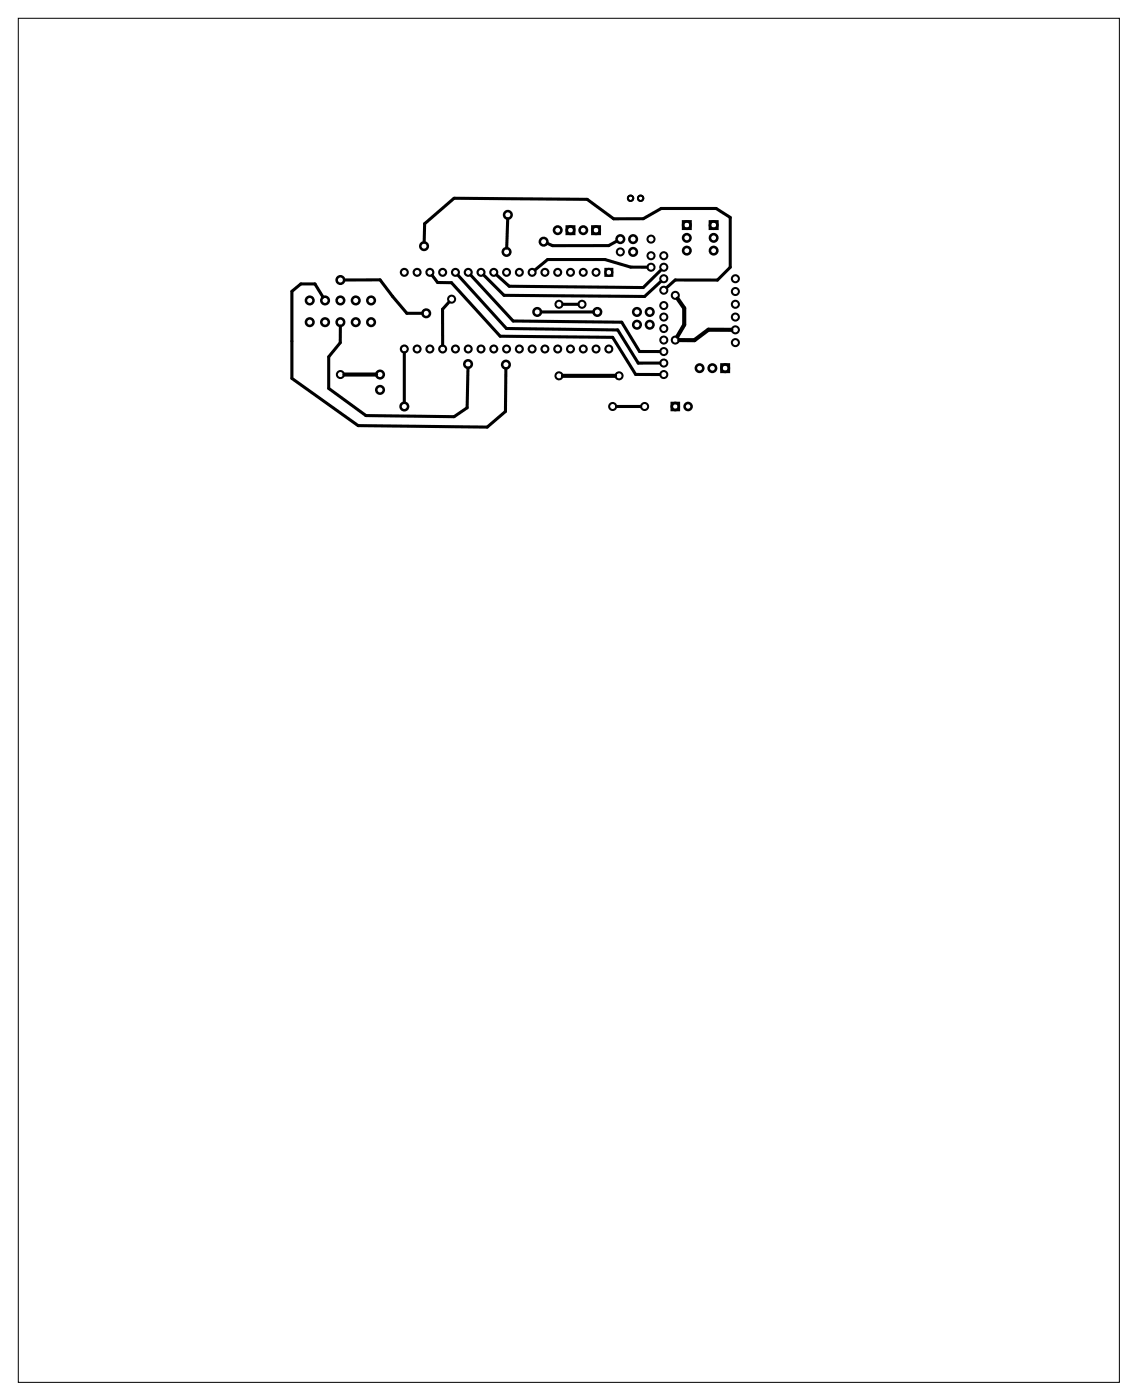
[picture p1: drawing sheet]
<svg xmlns="http://www.w3.org/2000/svg" width="226mm" height="278mm" viewBox="0 0 226 278" stroke-linecap="round" stroke-linejoin="round" font-family="sans-serif">
<path d="M3.6 3.6h218.8v271.2h-218.8z" fill="none" stroke="#000" stroke-width=".2"/>
<g fill="none" stroke="#000" stroke-width=".5">
<circle cx="61.5" cy="59.7" r=".75"/>
<circle cx="64.6" cy="59.7" r=".75"/>
<circle cx="67.6" cy="55.7" r=".75"/>
<circle cx="67.6" cy="59.7" r=".75"/>
<circle cx="70.7" cy="59.7" r=".75"/>
<circle cx="73.7" cy="59.7" r=".75"/>
<circle cx="84.3" cy="48.9" r=".75"/>
<circle cx="100.7" cy="50.1" r=".75"/>
<circle cx="100.9" cy="42.7" r=".75"/>
<circle cx="108" cy="48.1" r=".75"/>
<circle cx="123.3" cy="47.5" r=".75"/>
<circle cx="125.8" cy="47.5" r=".75"/>
<circle cx="125.8" cy="50.1" r=".75"/>
<circle cx="61.5" cy="64.1" r=".75"/>
<circle cx="64.6" cy="64.1" r=".75"/>
<circle cx="67.6" cy="64.1" r=".75"/>
<circle cx="70.7" cy="64.1" r=".75"/>
<circle cx="73.7" cy="64.1" r=".75"/>
<circle cx="75.5" cy="77.5" r=".75"/>
<circle cx="75.5" cy="74.5" r=".75"/>
<circle cx="84.7" cy="62.3" r=".75"/>
<circle cx="93" cy="72.4" r=".75"/>
<circle cx="100.5" cy="72.5" r=".75"/>
<circle cx="106.8" cy="62" r=".75"/>
<circle cx="118.7" cy="62" r=".75"/>
<circle cx="126.6" cy="62" r=".75"/>
<circle cx="126.6" cy="64.6" r=".75"/>
<circle cx="129.1" cy="62" r=".75"/>
<circle cx="129.1" cy="64.6" r=".75"/>
<circle cx="80.3" cy="80.8" r=".75"/>
</g>
<g fill="none" stroke="#000" stroke-width=".51">
<path d="M112.6 45h1.5v1.5h-1.5zM117.7 45h1.5v1.5h-1.5zM135.7 44h1.5v1.5h-1.5zM141.1 44h1.4v1.5h-1.4zM143.4 72.5h1.4v1.4h-1.4zM133.5 80.1h1.4v1.4h-1.4z"/>
<circle cx="110.8" cy="45.8" r=".74"/>
<circle cx="113.4" cy="45.8" r=".74"/>
<circle cx="115.9" cy="45.8" r=".74"/>
<circle cx="118.4" cy="45.8" r=".74"/>
<circle cx="136.5" cy="47.3" r=".74"/>
<circle cx="136.5" cy="44.7" r=".74"/>
<circle cx="136.5" cy="49.8" r=".74"/>
<circle cx="141.8" cy="47.3" r=".74"/>
<circle cx="141.8" cy="44.7" r=".74"/>
<circle cx="141.8" cy="49.8" r=".74"/>
<circle cx="139" cy="73.2" r=".74"/>
<circle cx="141.6" cy="73.2" r=".74"/>
<circle cx="144.1" cy="73.2" r=".74"/>
<circle cx="134.2" cy="80.8" r=".7"/>
<circle cx="136.7" cy="80.8" r=".7"/>
</g>
<g fill="none" stroke="#000" stroke-width=".4">
<circle cx="89.7" cy="59.5" r=".7"/>
<circle cx="123.3" cy="50.1" r=".7"/>
<circle cx="129.4" cy="47.5" r=".7"/>
<circle cx="129.4" cy="50.8" r=".7"/>
<circle cx="129.4" cy="53.1" r=".7"/>
<circle cx="131.9" cy="57.7" r=".7"/>
<circle cx="131.9" cy="53.1" r=".7"/>
<circle cx="131.9" cy="55.4" r=".7"/>
<circle cx="131.9" cy="50.8" r=".7"/>
<circle cx="134.2" cy="58.7" r=".7"/>
<circle cx="146.1" cy="58" r=".7"/>
<circle cx="146.1" cy="55.4" r=".7"/>
<circle cx="67.6" cy="74.5" r=".7"/>
<circle cx="111.1" cy="74.7" r=".7"/>
<circle cx="111.1" cy="60.5" r=".7"/>
<circle cx="115.6" cy="60.5" r=".7"/>
<circle cx="123" cy="74.7" r=".7"/>
<circle cx="131.9" cy="74.5" r=".7"/>
<circle cx="131.9" cy="65.3" r=".7"/>
<circle cx="131.9" cy="63" r=".7"/>
<circle cx="131.9" cy="60.8" r=".7"/>
<circle cx="131.9" cy="67.6" r=".7"/>
<circle cx="131.9" cy="69.9" r=".7"/>
<circle cx="131.9" cy="72.2" r=".7"/>
<circle cx="134.2" cy="67.6" r=".7"/>
<circle cx="146.1" cy="60.5" r=".7"/>
<circle cx="146.1" cy="63" r=".7"/>
<circle cx="146.1" cy="65.6" r=".7"/>
<circle cx="146.1" cy="68.1" r=".7"/>
<circle cx="121.7" cy="80.8" r=".7"/>
<circle cx="128.1" cy="80.8" r=".7"/>
</g>
<g fill="none" stroke="#000" stroke-width=".42">
<path d="M120.3 53.5h1.4v1.3h-1.4z"/>
<circle cx="80.3" cy="54.1" r=".68"/>
<circle cx="82.9" cy="54.1" r=".68"/>
<circle cx="85.4" cy="54.1" r=".68"/>
<circle cx="88" cy="54.1" r=".68"/>
<circle cx="90.5" cy="54.1" r=".68"/>
<circle cx="93" cy="54.1" r=".68"/>
<circle cx="95.6" cy="54.1" r=".68"/>
<circle cx="98.1" cy="54.1" r=".68"/>
<circle cx="100.7" cy="54.1" r=".68"/>
<circle cx="103.2" cy="54.1" r=".68"/>
<circle cx="105.7" cy="54.1" r=".68"/>
<circle cx="108.3" cy="54.1" r=".68"/>
<circle cx="110.8" cy="54.1" r=".68"/>
<circle cx="113.4" cy="54.1" r=".68"/>
<circle cx="115.9" cy="54.1" r=".68"/>
<circle cx="118.4" cy="54.1" r=".68"/>
<circle cx="121" cy="54.1" r=".68"/>
<circle cx="80.3" cy="69.4" r=".68"/>
<circle cx="82.9" cy="69.4" r=".68"/>
<circle cx="85.4" cy="69.4" r=".68"/>
<circle cx="88" cy="69.4" r=".68"/>
<circle cx="90.5" cy="69.4" r=".68"/>
<circle cx="93" cy="69.4" r=".68"/>
<circle cx="95.6" cy="69.4" r=".68"/>
<circle cx="98.1" cy="69.4" r=".68"/>
<circle cx="100.7" cy="69.4" r=".68"/>
<circle cx="103.2" cy="69.4" r=".68"/>
<circle cx="105.7" cy="69.4" r=".68"/>
<circle cx="108.3" cy="69.4" r=".68"/>
<circle cx="110.8" cy="69.4" r=".68"/>
<circle cx="113.4" cy="69.4" r=".68"/>
<circle cx="115.9" cy="69.4" r=".68"/>
<circle cx="118.4" cy="69.4" r=".68"/>
<circle cx="121" cy="69.4" r=".68"/>
</g>
<g fill="none" stroke="#000" stroke-width=".37">
<circle cx="125.3" cy="39.4" r=".54"/>
<circle cx="127.3" cy="39.4" r=".54"/>
</g>
<g fill="none" stroke="#000" stroke-width=".61">
<path d="M64.2 59.1l-1.6-2.6h-2.8l-1.8 1.4v17.3l13.2 9.4 25.6 .3 3.6-3.1 .1-8.5M68.4 55.7l7.1-.1 2.5 3.4 2.8 3.3h3.1M84.3 48.2l.1-3.7 5.8-5.1 26.5 .2 5.2 3.9h5.9l3.6-2h10.9l2.8 1.7v9.9l-2.5 2.6h-8.4l-1.7 1.5M85.9 54.7l1.1 1.5h2.7l9.7 10.6 22.3 .3 4.6 7.3 4.8 .1M91 54.7l9.6 10.6 22.1 .3 4.1 6.6h4.3M93.6 54.7l8.4 9.1 21.5 .3 3.6 5.8h4M96.1 54.7l4.1 4 27.9 .2 3.2-3M100.9 43.5l-.2 5.8M122.6 47.9l-1.6 .9h-11.2l-1.1-.4M128.6 53.1h-3.3l-5.1-1.5h-11.4l-2.5 2.1M131.3 53.7l-3.5 3.5-26.6-.3-2.5-2.2M67.6 64.8v3.3l-2.3 2.8v6.3l7.4 5.4 17.5 .2 2.6-1.7 .2-7.9"/>
<path d="M80.3 70.1v9.9M89.2 60.1l-1.3 1.4 .1 7.1M107.5 62h10.4M111.9 60.5h3M122.5 80.8h4.8"/>
</g>
<path d="M134.6 59.4l1.4 1.9v3.3l-1.4 2.3M68.4 74.5h6.3M111.9 74.7h10.3M145.3 65.6h-4.5l-2.8 2h-3" fill="none" stroke="#000" stroke-width=".81"/>
</svg>
